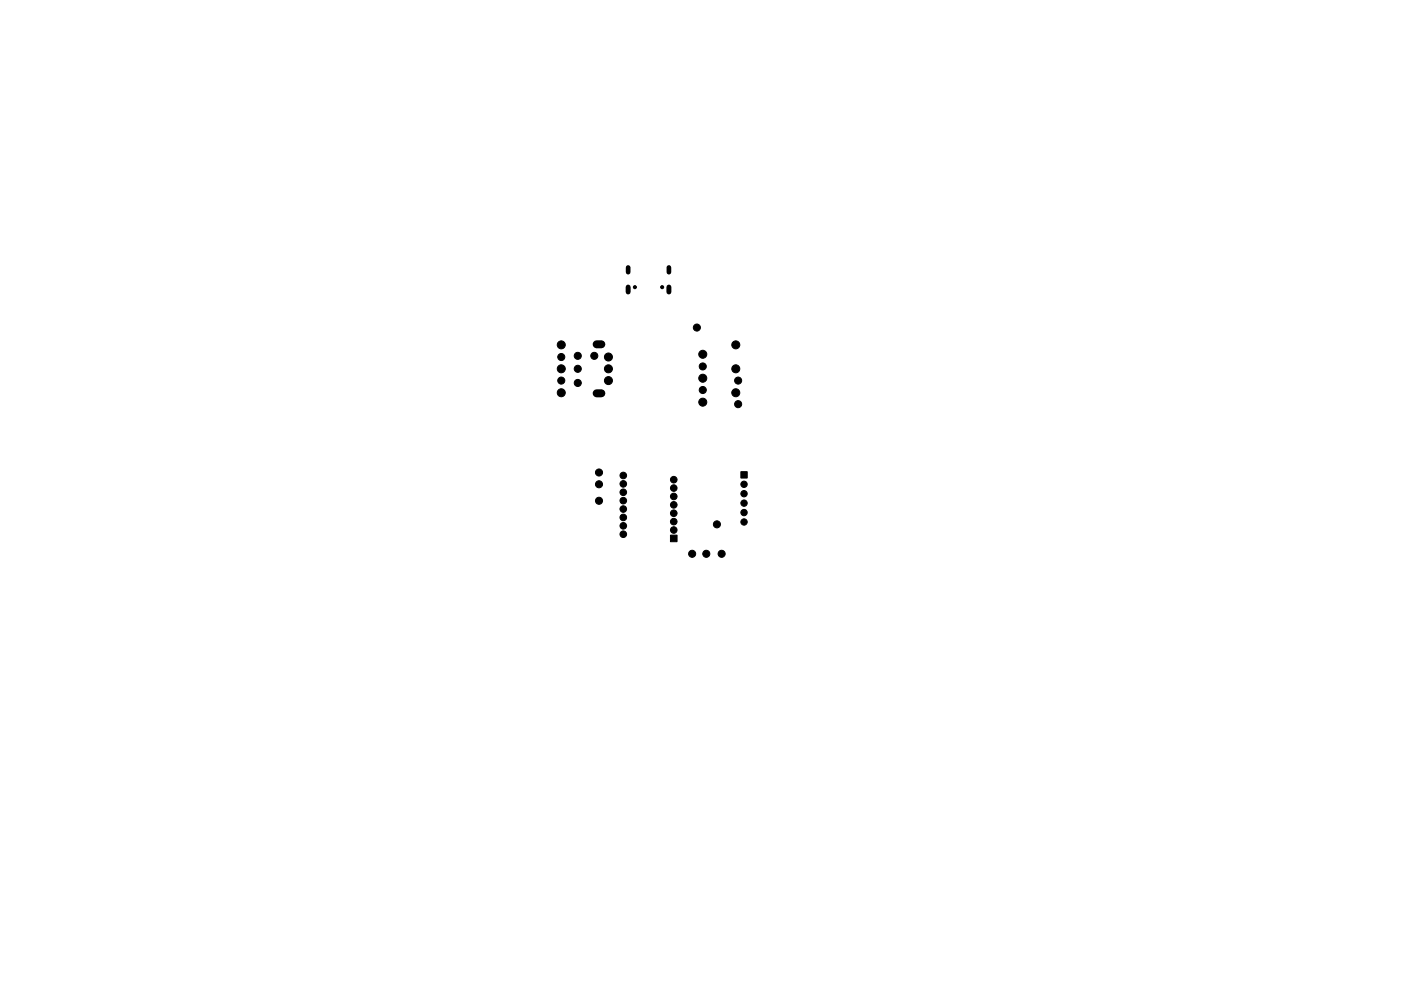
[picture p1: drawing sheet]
<svg xmlns="http://www.w3.org/2000/svg" width="297mm" height="210mm" viewBox="0 0 297 210" stroke-linecap="round" stroke-linejoin="round" font-family="sans-serif">
<g fill="#000" stroke="#000" stroke-width=".21">
<path d="M142.2 113.5h1.3v1.4h-1.3zM157.1 100.1h1.3v1.3h-1.3z"/>
<circle cx="119" cy="78.2" r=".85"/>
<circle cx="119" cy="73.2" r=".85"/>
<circle cx="119" cy="75.7" r=".75"/>
<circle cx="122.5" cy="78.2" r=".75"/>
<circle cx="122.5" cy="75.5" r=".75"/>
<circle cx="126" cy="75.5" r=".75"/>
<circle cx="129" cy="75.7" r=".85"/>
<circle cx="129" cy="78.2" r=".85"/>
<circle cx="134.6" cy="60.9" r=".33"/>
<circle cx="140.4" cy="60.9" r=".33"/>
<circle cx="147.7" cy="69.5" r=".75"/>
<circle cx="149" cy="77.7" r=".75"/>
<circle cx="149" cy="75.2" r=".85"/>
<circle cx="156" cy="78.2" r=".85"/>
<circle cx="156" cy="73.2" r=".85"/>
<circle cx="119" cy="83.3" r=".85"/>
<circle cx="119" cy="80.7" r=".75"/>
<circle cx="122.5" cy="81.2" r=".75"/>
<circle cx="129" cy="80.7" r=".85"/>
<circle cx="149" cy="82.7" r=".75"/>
<circle cx="149" cy="85.3" r=".85"/>
<circle cx="149" cy="80.2" r=".85"/>
<circle cx="156" cy="83.3" r=".85"/>
<circle cx="156.5" cy="80.7" r=".75"/>
<circle cx="156.5" cy="85.7" r=".75"/>
<circle cx="127" cy="102.7" r=".75"/>
<circle cx="127" cy="100.2" r=".75"/>
<circle cx="127" cy="106.2" r=".75"/>
<circle cx="132.1" cy="106.2" r=".7"/>
<circle cx="132.1" cy="104.4" r=".7"/>
<circle cx="132.1" cy="102.7" r=".7"/>
<circle cx="132.1" cy="100.9" r=".7"/>
<circle cx="132.1" cy="108" r=".7"/>
<circle cx="132.2" cy="111.6" r=".7"/>
<circle cx="132.2" cy="113.3" r=".7"/>
<circle cx="132.2" cy="109.8" r=".7"/>
<circle cx="142.8" cy="105.3" r=".7"/>
<circle cx="142.8" cy="103.6" r=".7"/>
<circle cx="142.8" cy="101.8" r=".7"/>
<circle cx="142.8" cy="107.1" r=".7"/>
<circle cx="142.8" cy="108.9" r=".7"/>
<circle cx="142.9" cy="110.7" r=".7"/>
<circle cx="142.9" cy="112.5" r=".7"/>
<circle cx="146.7" cy="117.5" r=".75"/>
<circle cx="149.7" cy="117.5" r=".75"/>
<circle cx="152" cy="111.2" r=".75"/>
<circle cx="153" cy="117.5" r=".75"/>
<circle cx="157.8" cy="104.7" r=".67"/>
<circle cx="157.8" cy="108.7" r=".67"/>
<circle cx="157.8" cy="102.7" r=".67"/>
<circle cx="157.8" cy="110.7" r=".67"/>
<circle cx="157.8" cy="106.7" r=".67"/>
</g>
<path d="M126.5 73h1M126.5 83.4h1" fill="none" stroke="#000" stroke-width="1.7"/>
<path d="M133.2 60.9v1.1M141.8 60.9v1.1" fill="none" stroke="#000" stroke-width="1.1"/>
<path d="M133.2 56.7v1M141.8 56.7v1" fill="none" stroke="#000" stroke-width="1"/>
</svg>
